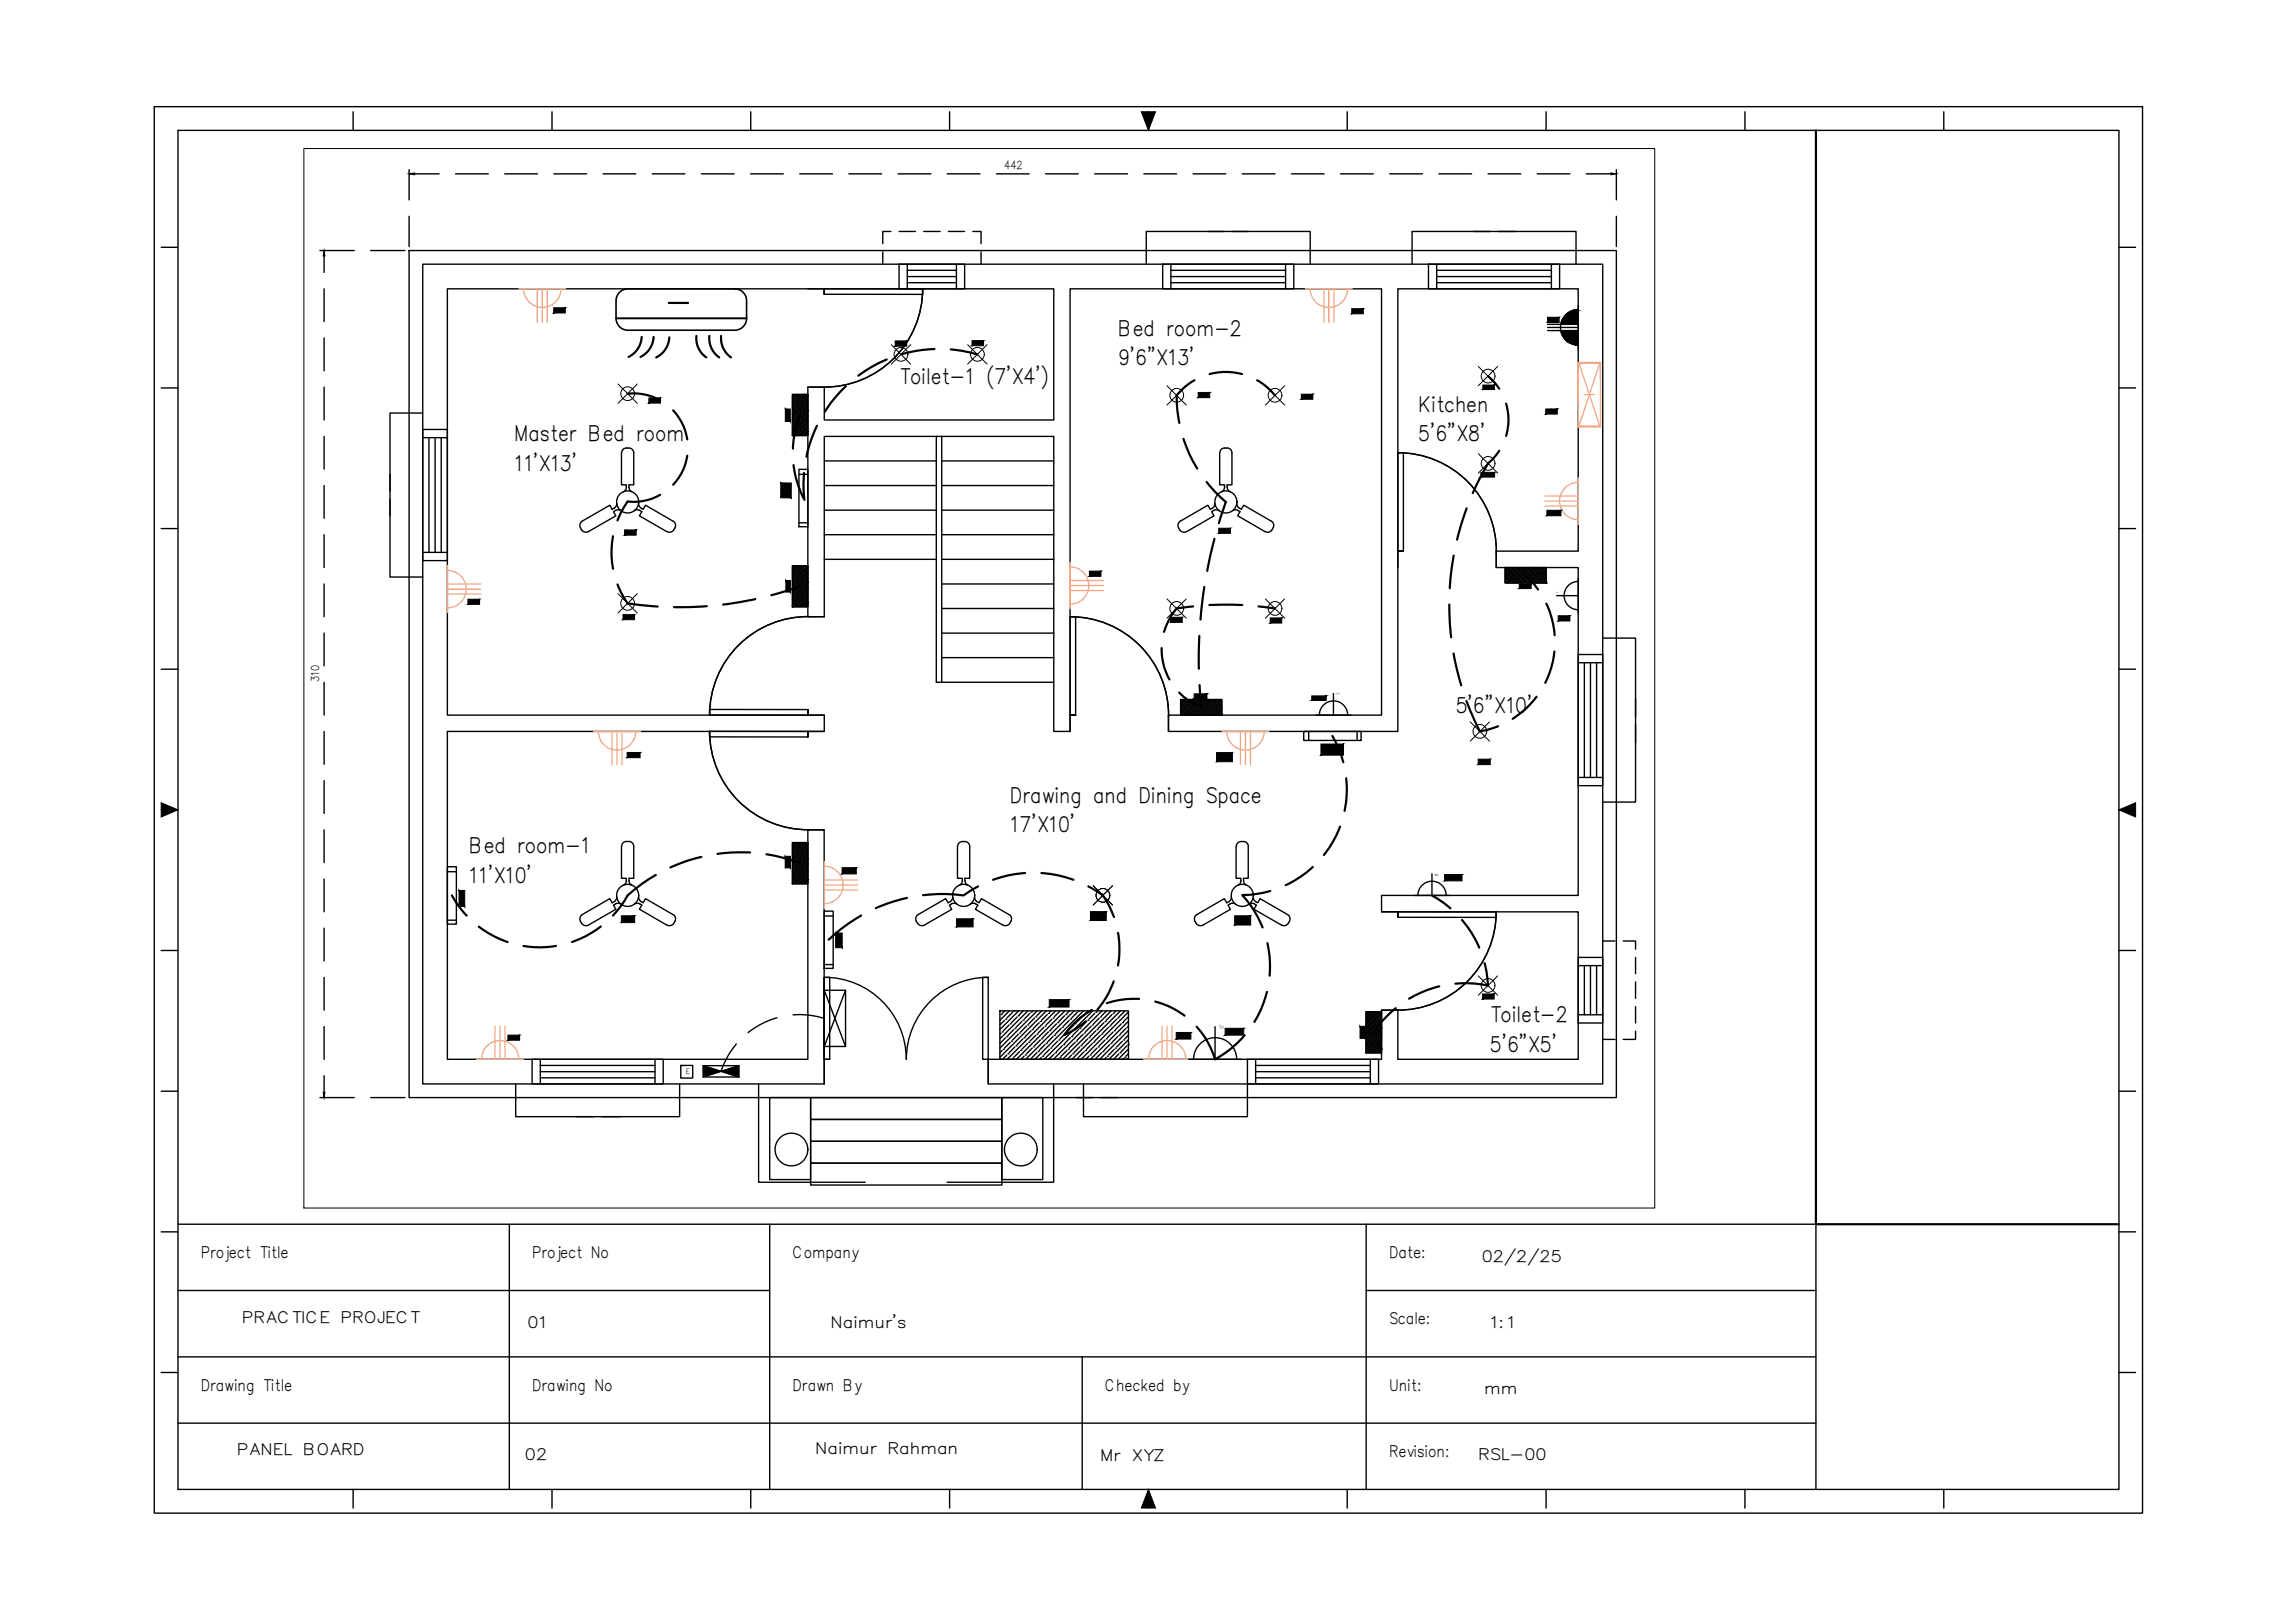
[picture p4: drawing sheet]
<svg xmlns="http://www.w3.org/2000/svg" width="420mm" height="297mm" viewBox="0 0 420 297" stroke-linecap="round" stroke-linejoin="round" font-family="sans-serif">
<defs><g id="words">
<g font-size="3.9">
<text x="204.7" y="61.5">Bed room-2</text>
<text x="164.6" y="70.3">Toilet-1 (7'X4')</text>
<text x="204.7" y="66.9">9'6&quot;X13'</text>
<text x="259.6" y="75.3">Kitchen</text>
<text x="94.1" y="80.8">Master Bed room</text>
<text x="259.6" y="80.7">5'6&quot;X8'</text>
<text x="94.1" y="86.1">11'X13'</text>
<text x="266.5" y="130.5">5'6&quot;X10'</text>
<text x="184.9" y="146.9">Drawing and Dining Space</text>
<text x="184.9" y="152.3">17'X10'</text>
<text x="85.9" y="156.2">Bed room-1</text>
<text x="85.9" y="161.5">11'X10'</text>
<text x="272.8" y="187.1">Toilet-2</text>
<text x="272.8" y="192.5">5'6&quot;X5'</text>
</g>
<g font-size="2.9">
<text x="36.8" y="230.2">Project Title</text>
<text x="97.4" y="230.2">Project No</text>
<text x="145.1" y="230.2">Company</text>
<text x="254.3" y="230.2">Date:</text>
<text x="271.3" y="230.9">02/2/25</text>
<text x="44.2" y="242.2">PRACTICE PROJECT</text>
<text x="96.6" y="243">01</text>
<text x="152" y="243">Naimur's</text>
<text x="254.3" y="242.4">Scale:</text>
<text x="272.7" y="243">1:1</text>
<text x="36.8" y="254.5">Drawing Title</text>
<text x="97.4" y="254.5">Drawing No</text>
<text x="145.1" y="254.5">Drawn By</text>
<text x="202.3" y="254.5">Checked by</text>
<text x="254.3" y="254.5">Unit:</text>
<text x="271.7" y="255.1">mm</text>
<text x="43.3" y="266.3">PANEL BOARD</text>
<text x="96.1" y="267.2">02</text>
<text x="149.3" y="266.1">Naimur Rahman</text>
<text x="201.4" y="267.3">Mr XYZ</text>
<text x="254.3" y="266.6">Revision:</text>
<text x="270.6" y="267.2">RSL-00</text>
</g>
<g font-size="2">
<text x="183.9" y="30.9">442</text>
<text x="58.4" y="124.8" transform="rotate(-90 58.4 124.8)">310</text>
</g>
<text font-size="1.4" x="125.6" y="196.6">E</text>
<g font-size=".9">
<text x="101.6" y="57">Q 4.2</text>
<text x="247.7" y="57.1">Q 5.1</text>
<text x="283.5" y="58.7">T 6.1</text>
<text x="164.1" y="63">L 7.1</text>
<text x="178.1" y="63">L 7.2</text>
<text x="271.7" y="71.1">L 6.2</text>
<text x="119" y="73.5">L 4.3</text>
<text x="144" y="75" transform="rotate(90 144 75)">SB 7</text>
<text x="219.6" y="72.5">L 5.2</text>
<text x="238.4" y="72.8">L 5.2</text>
<text x="283.2" y="75.5">L 5.2</text>
<text x="271.3" y="87.1">L 6.1</text>
<text x="283.4" y="94">Q 6.1</text>
<text x="114.5" y="97.6">F 4.2</text>
<text x="223.3" y="97.3">F 5.3</text>
<text x="199.8" y="105.3">Q 5.2</text>
<text x="85.9" y="110.3">Q 4.1</text>
<text x="114.2" y="113.1">L 4.1</text>
<text x="144.5" y="108.2" transform="rotate(-90 144.5 108.2)">SB 4</text>
<text x="214.7" y="113.8">L 5.1</text>
<text x="232.7" y="113.7">L 5.2</text>
<text x="285.5" y="113.3">L 5.2</text>
<text x="219" y="127.7">SB 5</text>
<text x="240.5" y="128.1">C0 5.3</text>
<text x="115" y="138.4">Q 3.2</text>
<text x="271" y="139.7">L 6.3</text>
<text x="144.5" y="158.5" transform="rotate(-90 144.5 158.5)">SB 3</text>
<text x="84.7" y="165.7" transform="rotate(-90 84.7 165.7)">TL 3.2</text>
<text x="153.9" y="173.1" transform="rotate(-90 153.9 173.1)">TL 1.1</text>
<text x="271.9" y="182.7">L 2.1</text>
<text x="93.4" y="190.2">Q 3.1</text>
<text x="249.8" y="189.7" transform="rotate(-90 249.8 189.7)">SB 2</text>
</g>
<text font-size=".8" x="223.1" y="188.4">TV</text>
<g font-size=".5">
<text x="285.3" y="108.5" transform="rotate(-90 285.3 108.5)">F</text>
<text x="244.6" y="127.3">CP</text>
<text x="262.6" y="160.3">WM</text>
</g>
</g></defs>
<!-- layer: Stair -->
<g fill="none" stroke="#000" stroke-width=".25">
<path d="M74.9 45.9h221v155h-221zM171.4 79.9v45h21.5M172.4 79.9v45M150.9 84.4h20.5M150.9 88.9h20.5M150.9 93.4h20.5M150.9 97.9h20.5M172.4 84.4h20.5M172.4 88.9h20.5M172.4 93.4h20.5M172.4 97.9h20.5M150.9 112.9v-33h42v54h3"/>
<path d="M150.9 102.4h20.5M172.4 102.4h20.5M172.4 106.9h20.5M172.4 111.4h20.5M172.4 115.9h20.5M172.4 120.4h20.5M140.9 200.9h7.5v15h-7.5zM148.4 200.9h35v4h-35zM148.4 204.9h35v4h-35zM148.4 208.9h35v4h-35zM148.4 212.9h35v4h-35zM183.4 200.9h7.5v15h-7.5z"/>
</g>
<!-- layer: window -->
<g fill="none" stroke="#000" stroke-width=".25">
<path d="M164.6 48.4h12v4.5h-12zM166.1 50.6h9M166.1 49.5h9M166.1 51.7h9M166.1 48.4v4.5M175.1 48.4v4.5M212.9 48.4h24v4.5h-24zM214.4 48.4v4.5M214.4 50.6h21M214.4 49.5h21M214.4 51.7h21M235.4 48.4v4.5"/>
<path d="M261.5 48.4h24v4.5h-24zM263 50.6h21M263 49.5h21M263 51.7h21M263 48.4v4.5M284 48.4v4.5M77.4 78.6h4.5v24h-4.5zM77.4 80.1h4.5M78.5 80.1v21M79.7 80.1v21M80.8 80.1v21M77.4 101.1h4.5"/>
<path d="M288.9 119.8h4.5v24h-4.5zM288.9 121.3h4.5M290.1 121.3v21M291.2 121.3v21M292.3 121.3v21M288.9 142.3h4.5M288.9 175.2h4.5v12h-4.5zM288.9 176.7h4.5M290.1 176.7v9M291.2 176.7v9M292.3 176.7v9M97.4 193.9h24v4.5h-24z"/>
<path d="M98.9 196.1h21M98.9 195h21M98.9 197.3h21M98.9 193.9v4.5M119.9 193.9v4.5M228.4 193.9h24v4.5h-24zM229.9 193.9v4.5M229.9 196.1h21M229.9 195h21M229.9 197.3h21M250.9 193.9v4.5M288.9 185.7h4.5"/>
</g>
<!-- layer: Door -->
<g fill="none" stroke="#000" stroke-width=".25">
<path d="M147.9 52.9h3v1h18v-1h-18v1M147.9 70.9h3M150.5 70.8a18 18 0 0 0 18.4-17.9 18 18 0 0 1-18 18M147.9 112.9h3M148 112.8a18 18 0 0 0-18.1 18 18 18 0 0 1 18.4-17.9M256.9 100.9h-1v-18h1v18h-1v3M273.9 101.2a18 18 0 0 0-18-18.3 18 18 0 0 1 18 18v3M147.9 129.9v1h-18v-1.1l18 .1v1h3M150.9 133.9h-3v1h-18v-1.1l18 .1v1M195.9 130.9v-18h1v18h-1v3M195.9 130.9h1M196.9 130.9h-1"/>
<path d="M213.9 131.2a18 18 0 0 0-18-18.3 18 18 0 0 1 18 18v3M147.9 151.9h3M148.2 151.9a18 18 0 0 1-18.3-18.1 18 18 0 0 0 18 18.1M179.9 178.9h1v15h-1zM180.9 178.9a15 15 0 0 0-15 15 15 15 0 0 0-15-15v15h1v-15h-1v19.5M252.9 166.9h3v1h18v-1h-18M255.9 166.9v1M150.9 193.9h1M180.9 193.9v4.5M255.6 184.9a18 18 0 0 0 18.3-18 18 18 0 0 1-18 18h-3"/>
</g>
<!-- layer: Wall -->
<path d="M150.9 112.9h-3v-42h3v6h42v-24h-111v78h69v3h-69v60h66v-42h3v46.5h-73.5v-150h216v150h-112.5v-4.5h72v-9h3v9h33v-27h-36v-3h36v-60h-15v-3h15v-48h-33v81h-42v-3h39v-78h-57v81" fill="none" stroke="#000" stroke-width=".25"/>
<!-- layer: Sun shade -->
<g fill="none" stroke="#000" stroke-width=".25">
<path d="M161.6 46.1v2.3M163.1 42.4h-1.5v2.2M164.6 42.4h3M169.1 42.4h3M173.6 42.4h3M178.1 42.4h1.5v2.2M179.6 46.1v2.3M209.9 48.4v-6h30v6M221.1 42.4h3M225.6 42.4h3M258.5 48.4v-6h30v6M269.8 42.4h3"/>
<path d="M274.3 42.4h3.1M77.4 75.6h-6v30h6M71.4 86.8v3.1M71.4 91.4v3M293.4 116.8h6v30h-6M299.4 127.8v3.3M299.4 132.6v3.4M293.4 172.2h2.3M297.2 172.2h2.2v1.5M299.4 175.2v3M299.4 179.7v3M94.4 198.4v6h30v-6"/>
<path d="M138.9 198.4v18h19.5M192.9 198.4v18h-19.5M198.4 198.4v6h30v-6M293.4 190.2h2.3M299.4 188.7v1.5h-2.2M299.4 184.2v3M105.5 204.4h3.3M110.3 204.4h3.3M197 200.9h3M201.5 200.9h3.1"/>
<circle cx="144.9" cy="210.4" r="3"/>
<circle cx="186.9" cy="210.4" r="3"/>
</g>
<!-- layer: Dimension -->
<g fill="none" stroke="#000" stroke-width=".25">
<path d="M74.9 31.1v5.5M74.9 39.6v5.5M75.9 31.8h4.5M83.4 31.8h6M92.4 31.8h6M101.4 31.8h6M110.4 31.8h6M119.4 31.8h6M128.4 31.8h6M137.4 31.8h6M146.4 31.8h6M155.4 31.8h6"/>
<path d="M164.4 31.8h6M173.4 31.8h6M182.4 31.8h6M191.4 31.8h6M200.4 31.8h6M209.4 31.8h6M218.4 31.8h6M227.4 31.8h6M236.4 31.8h6M245.4 31.8h6M254.4 31.8h6M263.4 31.8h6"/>
<path d="M272.4 31.8h6M281.4 31.8h6M290.4 31.8h4.5M295.9 31.1v5.5M295.9 39.6v5.5M58.6 45.9h6.3M59.3 46.8v3.1M59.3 52.9v6M67.9 45.9h6.3M59.3 61.9v6M59.3 70.9v6M59.3 79.9v6"/>
<path d="M59.3 88.9v6M59.3 97.9v6M59.3 106.9v6M59.3 115.9v6M59.3 124.9v6M59.3 133.9v6M59.3 142.9v6M59.3 151.9v6M59.3 160.9v6M59.3 169.9v6M59.3 178.9v6M59.3 187.9v6"/>
<path d="M59.3 196.9v3M58.6 200.9h6.3M67.9 200.9h6.3"/>
</g>
<path d="M74.9 31.8l1-.1v.3zM294.9 31.7l1 .1-1 .2zM59.3 45.9l.2 .9h-.3zM59.2 199.9h.3l-.2 1z" fill="#000" stroke="#000" stroke-width=".18"/>
<!-- layer: 0 -->
<g fill="none" stroke="#000" stroke-width=".18">
<path d="M113.1 70.3l3.6 3.5M116.7 70.3l-3.6 3.5M163.2 63.1l3.5 3.5M166.7 63.1l-3.5 3.5M177.2 63.1l3.5 3.5M180.7 63.1l-3.5 3.5M213.6 70.6l3.6 3.5M217.2 70.6l-3.6 3.5M231.7 70.6l3.5 3.5M235.2 70.6l-3.5 3.5M270.6 67.1l3.6 3.5M274.2 67.1l-3.6 3.5"/>
<path d="M270.6 83l3.6 3.6M274.2 83l-3.6 3.6M113.1 108.7l3.6 3.5M116.7 108.7l-3.6 3.5M213.6 109.6l3.6 3.5M217.2 109.6l-3.6 3.5M231.7 109.6l3.5 3.5M235.2 109.6l-3.5 3.5M269.2 132.1l3.5 3.5M272.7 132.1l-3.5 3.5M200.1 162.1l3.6 3.5M203.7 162.1l-3.6 3.5"/>
<path d="M270.6 178.6l3.6 3.5M274.2 178.6l-3.6 3.5"/>
<circle cx="114.9" cy="72" r="1.26"/>
<circle cx="164.9" cy="64.9" r="1.26"/>
<circle cx="178.9" cy="64.9" r="1.26"/>
<circle cx="215.4" cy="72.3" r="1.26"/>
<circle cx="233.4" cy="72.3" r="1.26"/>
<circle cx="272.4" cy="68.8" r="1.26"/>
<circle cx="272.4" cy="84.8" r="1.26"/>
<circle cx="114.9" cy="110.4" r="1.26"/>
<circle cx="215.4" cy="111.4" r="1.26"/>
<circle cx="233.4" cy="111.4" r="1.26"/>
<circle cx="270.9" cy="133.9" r="1.26"/>
<circle cx="201.9" cy="163.9" r="1.26"/>
<circle cx="272.4" cy="180.4" r="1.26"/>
</g>
<!-- layer: Electrical Load -->
<g fill="none" stroke="#ffaf89" stroke-width=".25">
<path d="M95 52.9h8.6M95.9 52.8a3.4 3.4 0 0 0 3.4 3.5 3.4 3.4 0 0 0 3.4-3.5M98.3 52.9v6.1M99.3 52.9v6.1M100.2 52.9v6.1M239 52.9h8.6M239.9 52.8a3.4 3.4 0 0 0 3.4 3.5 3.4 3.4 0 0 0 3.4-3.5M242.4 52.9v6.1M243.3 52.9v6.1M244.2 52.9v6.1M288.9 66.3h4.1v11.8h-4.1zM289.1 66.5l3.8 11.5h-3.8l3.8-11.5z"/>
<path d="M290.1 72.2h1.8M282.8 91.7h6.1M282.8 90.8h6.1M282.8 92.6h6.1M288.9 87.4v8.6M288.9 88.3a3.4 3.4 0 0 0-3.4 3.4 3.4 3.4 0 0 0 3.4 3.4M81.9 103.5v8.6M81.9 107.8h6.1M81.9 108.7h6.1M81.9 106.9h6.1M81.9 104.4a3.4 3.4 0 0 1 3.5 3.4 3.4 3.4 0 0 1-3.5 3.4M195.9 102.9v8.5"/>
<path d="M195.9 107.2h6.1M195.9 108.1h6.1M195.9 106.2h6.1M195.9 103.7a3.4 3.4 0 0 1 3.4 3.5 3.4 3.4 0 0 1-3.4 3.4M108.7 133.9h8.5M109.5 133.9a3.4 3.4 0 0 0 3.5 3.4 3.4 3.4 0 0 0 3.4-3.4M112 133.9v6.1M113 133.9v6.1M113.9 133.9v6.1M223.7 133.9h8.6M224.6 133.9a3.4 3.4 0 0 0 3.4 3.4 3.4 3.4 0 0 0 3.4-3.4M227.1 133.9v6.1"/>
<path d="M228 133.9v6.1M228.9 133.9v6.1M150.9 157.7v8.6M150.9 158.5a3.4 3.4 0 0 1 3.5 3.5 3.4 3.4 0 0 1-3.5 3.4M150.9 162h6.1M150.9 162.9h6.1M150.9 161h6.1M87.3 193.9h8.5M88.1 193.9a3.4 3.4 0 0 1 3.5-3.5 3.4 3.4 0 0 1 3.4 3.5M90.6 187.8v6.1M91.6 187.8v6.1M92.5 187.8v6.1"/>
<path d="M209.4 193.9h8.5M210.3 193.9a3.4 3.4 0 0 1 3.4-3.5 3.4 3.4 0 0 1 3.4 3.5M212.8 187.8v6.1M213.7 187.8v6.1M214.6 187.8v6.1"/>
</g>
<!-- layer: 0 -->
<g fill="none" stroke="#000" stroke-width=".25">
<path d="M283.3 59.9h5.6M283.3 59.4h5.6M288.9 56v7.9M288.9 56.7a3.2 3.2 0 0 0-3.2 3.2 3.2 3.2 0 0 0 3.2 3.3M145.1 79.7h.1M145.1 72.2h2.8v7.5h-2.8zM145.1 79.2l.5 .5M145.1 78.6l1.1 1.1M145.1 78.1l1.6 1.6M145.1 77.5l2.1 2.2M145.1 77l2.7 2.7M145.1 76.5l2.8 2.8"/>
<path d="M145.1 75.9l2.8 2.9M145.1 75.4l2.8 2.8M145.1 74.8l2.8 2.9M145.1 74.3l2.8 2.8M145.1 73.7l2.8 2.9M145.1 73.2l2.8 2.8M145.1 72.7l2.8 2.8M145.1 79.4l.1 .2M145.1 78.3l.2 .3M145.1 77.8h.1M145.1 77.3l.2 .3M145.1 76.7v.1"/>
<path d="M145.1 75.6l.1 .2M145.1 74.6l.2 .2M145.1 74h.1M145.1 73.5l.2 .3M145.1 72.9v.1M145.1 78.9h.1M145.1 75.1h.1M145.1 76.2l.3 .3M145.1 72.4l.3 .3M145.1 72.2l2.8 2.8M145.1 77.9h.1M145.1 74.1h.1"/>
<path d="M145.1 79l.4 .3M145.1 75.2l.4 .3M145.2 76.9h.1M145.2 73.1h.1M145.2 78l.3 .3M145.2 74.2l.3 .3M145.3 79.7h.1M145.3 75.8h.1M145.3 76.9l.3 .4M145.3 73.1l.3 .4M145.3 78.6h.1M145.3 74.8h.1"/>
<path d="M145.3 75.9l.4 .4M145.4 72.2l.3 .3M145.4 77.6h.1M145.4 73.8h.1M145.4 78.7l.4 .3M145.4 74.9l.4 .4M145.5 76.6h.1M145.5 72.8h.1M145.5 77.7l.3 .3M145.5 73.9l.3 .3M145.5 79.4h.1M145.5 75.6h.1"/>
<path d="M145.5 76.7l.4 .3M145.5 72.9l.4 .3M145.6 78.4h.1M145.6 74.6h.1M145.6 79.5l.3 .2M145.6 75.7l.4 .3M145.7 77.4h.1M145.7 73.5h.1M145.7 72.2l2.2 2.2M145.7 78.4l.3 .4M145.7 74.6l.3 .4M145.8 76.3h.1"/>
<path d="M145.8 72.5h.1M145.8 77.4l.3 .4M145.8 73.6l.3 .4M145.8 79.1h.1M145.8 75.3h.1M145.8 76.4l.4 .3M145.8 72.6l.4 .3M145.9 78.1h.1M145.9 74.3h.1M145.9 79.2l.3 .3M145.9 75.4l.3 .3M146 77.1h.1"/>
<path d="M146 73.3h.1M146 72.2h.1M146 78.2l.3 .3M146 74.4l.3 .3M146 76.1h.1M146 77.1l.4 .4M146 73.3l.4 .4M146.1 78.9h.1M146.1 75h.1M146.1 76.1l.3 .4M146.1 72.3l.3 .4M146.2 77.8h.1"/>
<path d="M146.2 74h.1M146.2 78.9l.3 .4M146.2 75.1l.3 .3M146.2 76.8h.1M146.2 73h.1M146.2 72.2l1.7 1.7M146.2 77.9l.4 .3M146.2 74.1l.4 .3M146.3 79.6h.1M146.3 75.8h.1M146.3 76.9l.3 .3M146.3 73.1l.3 .3"/>
<path d="M146.4 78.6h.1M146.4 74.8h.1M146.4 79.7h.1M146.4 75.8l.3 .4M146.4 77.6h.1M146.4 73.8h.1M146.4 78.6l.4 .4M146.4 74.8l.4 .4M146.5 72.2l.2 .2M146.5 76.5h.1M146.5 72.7h.1M146.5 77.6l.3 .4"/>
<path d="M146.5 73.8l.3 .4M146.6 79.3h.1M146.6 75.5h.1M146.6 76.6l.3 .3M146.6 72.8l.3 .3M146.6 78.3h.1M146.6 74.5h.1M146.6 79.4l.4 .3M146.6 75.6l.4 .3M146.7 77.3h.1M146.7 73.5h.1M146.7 78.4l.4 .3"/>
<path d="M146.7 74.6l.4 .3M146.8 72.2l1.1 1.1M146.8 76.3h.1M146.8 72.5h.1M146.8 77.4l.3 .3M146.8 73.5l.3 .4M146.8 79h.1M146.8 75.3h.1M146.8 76.3l.4 .4M146.8 72.5l.4 .4M146.9 78h.1M146.9 74.2h.1"/>
<path d="M146.9 79.1l.3 .4M146.9 75.3l.3 .4M147 77h.1M147 73.2h.1M147 78.1l.3 .3M147 74.3l.3 .3M147.1 76h.1M147.1 72.2h.1M147.1 77.1l.3 .3M147.1 73.3l.3 .3M147.1 78.8h.1M147.1 75h.1"/>
<path d="M147.1 76.1l.4 .3M147.1 72.2l.4 .4M147.2 77.8h.1M147.2 74h.1M147.2 78.9l.3 .3M147.2 75l.3 .4M147.2 76.7h.1M147.2 72.9h.1M147.2 77.8l.4 .4M147.2 74l.4 .4M147.3 79.5h.1M147.3 75.7h.1"/>
<path d="M147.3 72.2l.6 .6M147.3 76.8l.4 .3M147.3 73l.4 .3M147.4 78.5h.1M147.4 74.7h.1M147.4 79.6l.1 .1M147.4 75.8l.3 .3M147.5 77.5h.1M147.5 73.7h.1M147.5 78.6l.3 .3M147.5 74.8l.3 .3M147.5 76.5h.1"/>
<path d="M147.5 72.7h.1M147.5 77.6l.4 .3M147.5 73.8l.4 .3M147.6 79.3h.1M147.6 75.4h.1M147.6 76.5l.3 .4M147.6 72.7l.3 .4M147.6 72.2l.1 .1M147.7 78.2h.1M147.7 74.4h.1M147.7 79.3l.2 .3M147.7 75.5l.2 .3"/>
<path d="M147.7 77.2h.1M147.7 73.4h.1M147.7 78.3l.2 .2M147.7 74.5l.2 .2M147.8 76.2h.1M147.8 72.4h.1M147.8 77.3l.1 .1M147.8 73.5l.1 .1M147.9 79h.1M147.9 75.2h.1M147.9 72.2h.1M147.9 76.3h.1"/>
<path d="M147.9 72.5h.1M283.3 60.5h5.6M106.5 97a.9 .9 0 0 0 1.2 .3M112.9 92.1a1.05 1.05 0 0 1-.8 1.1l-.5-.7-5 2.9a1.04 1.04 0 0 0-.1 1.6M113.7 93.5a1.04 1.04 0 0 0-1.4 .1l.4 .8-5 2.9M114.7 89.2a.9 .9 0 0 1-.6 .8M114.7 82h.4M114.7 82a.94 .94 0 0 0-.9 .9v5.8h.9v.5M115.1 82a.9 .9 0 0 1 .9 .9v5.8h-.8v.5M115.2 89.2a.9 .9 0 0 0 .5 .8M116.1 93.5a1.03 1.03 0 0 1 1.4 .1l-.4 .8 5 2.9a1.14 1.14 0 0 0 1.4-.5 1.14 1.14 0 0 0-.3-1.4M116.9 92.1a.9 .9 0 0 0 .5 .9"/>
<path d="M117.4 93l.3 .2 .5-.7 5 2.9M146.3 85.9h1.6v10.5h-1.6zM146.3 95.7h1.6M146.3 86.8h1.6M222.4 92.1a1.05 1.05 0 0 1-.8 1.1l-.5-.7-5 2.9M223.2 93.5a1.06 1.06 0 0 0-1.4 .1l.5 .8-5.1 2.9a1.14 1.14 0 0 1-1.3-.5 1.14 1.14 0 0 1 .2-1.4M224.2 89.2a.9 .9 0 0 1-.6 .8M224.2 82h.4M224.2 82a.94 .94 0 0 0-.9 .9v5.8h.9v.5M224.6 82a.9 .9 0 0 1 .9 .9v5.8h-.9v.5M224.7 89.2a.9 .9 0 0 0 .5 .8M226.4 92.1a.9 .9 0 0 0 .5 .9"/>
<path d="M226.6 93.4l.4 .2-.4 .8 5 2.9M226.6 93.4a.9 .9 0 0 0-1 .1M226.9 93l.4 .2 .4-.7 5 2.9a.88 .88 0 0 1 .4 1.2M233.1 96.6a1.02 1.02 0 0 1-1.5 .7M145.1 111.1h.1M145.1 103.5h2.8v7.6h-2.8zM145.1 110.5l.5 .6M145.1 110l1.1 1.1M145.1 109.4l1.6 1.7M145.1 108.9l2.1 2.2M145.1 108.3l2.7 2.8M145.1 107.8l2.8 2.8"/>
<path d="M145.1 107.3l2.8 2.8M145.1 106.7l2.8 2.9M145.1 106.2l2.8 2.8M145.1 105.6l2.8 2.9M145.1 105.1l2.8 2.8M145.1 104.5l2.8 2.9M145.1 104l2.8 2.9M145.1 110.8l.1 .1M145.1 109.7l.2 .2M145.1 109.2h.1M145.1 108.6l.2 .3M145.1 108.1h.1"/>
<path d="M145.1 107l.1 .1M145.1 105.9l.2 .2M145.1 105.4h.1M145.1 104.8l.2 .3M145.1 104.3v.1M145.1 110.3h.1M145.1 106.5h.1M145.1 107.6l.3 .3M145.1 103.7l.3 .4M145.1 103.5l2.8 2.8M145.1 110.3l.4 .4M145.1 106.5l.4 .4"/>
<path d="M145.2 108.2h.1M145.2 104.4h.1M145.2 109.3l.3 .4M145.2 105.5l.3 .3M145.3 111h.1M145.3 107.2h.1M145.3 108.3l.3 .3M145.3 104.5l.3 .3M145.3 110h.1M145.3 106.2h.1M145.3 107.3l.4 .3M145.4 103.5l.3 .3"/>
<path d="M145.4 109h.1M145.4 105.2h.1M145.4 110.1l.4 .3M145.4 106.3l.4 .3M145.5 108h.1M145.5 104.1h.1M145.5 109l.3 .4M145.5 105.2l.3 .4M145.5 110.7h.1M145.5 106.9h.1M145.5 108l.4 .4M145.5 104.2l.4 .3"/>
<path d="M145.6 109.7h.1M145.6 105.9h.1M145.6 110.8l.3 .3M145.6 107l.4 .3M145.7 108.7h.1M145.7 104.9h.1M145.7 103.5l2.2 2.3M145.7 109.8l.3 .3M145.7 106l.3 .3M145.8 107.7h.1M145.8 103.9h.1M145.8 108.8l.3 .3"/>
<path d="M145.8 105l.3 .3M145.8 110.5h.1M145.8 106.7h.1M145.8 107.7l.4 .4M145.8 104l.4 .3M145.9 109.4h.1M145.9 105.6h.1M145.9 110.5l.3 .4M145.9 106.7l.3 .4M146 108.4h.1M146 104.6h.1M146 103.5h.1"/>
<path d="M146 109.5l.3 .4M146 105.7l.3 .4M146 107.4h.1M146 103.6h.1M146 108.5l.4 .3M146 104.7l.4 .3M146.1 110.2h.1M146.1 106.4h.1M146.1 107.5l.3 .3M146.1 103.7l.3 .3M146.2 109.2h.1M146.2 105.4h.1"/>
<path d="M146.2 110.3l.3 .3M146.2 106.5l.3 .3M146.2 108.1h.1M146.2 104.4h.1M146.2 103.5l1.7 1.7M146.2 109.2l.4 .4M146.2 105.4l.4 .4M146.3 110.9h.1M146.3 107.1h.1M146.3 108.2l.3 .4M146.3 104.4l.3 .4M146.4 109.9h.1"/>
<path d="M146.4 106.1h.1M146.4 111v.1M146.4 107.2l.3 .4M146.4 108.9h.1M146.4 105.1h.1M146.4 110l.4 .3M146.4 106.2l.4 .3M146.5 103.5l.2 .2M146.5 107.9h.1M146.5 104.1h.1M146.5 109l.3 .3M146.5 105.2l.3 .3"/>
<path d="M146.6 110.7h.1M146.6 106.9h.1M146.6 108l.3 .3M146.6 104.1l.3 .4M146.6 109.7h.1M146.6 105.8h.1M146.6 110.7l.4 .4M146.6 106.9l.4 .4M146.7 108.6h.1M146.7 104.8h.1M146.7 109.7l.4 .4M146.7 105.9l.4 .4"/>
<path d="M146.8 103.5l1.1 1.2M146.8 107.6h.1M146.8 103.8h.1M146.8 108.7l.3 .3M146.8 104.9l.3 .3M146.8 110.4h.1M146.8 106.6h.1M146.8 107.7l.4 .3M146.8 103.9l.4 .3M146.9 109.4h.1M146.9 105.6h.1M146.9 110.5l.3 .3"/>
<path d="M146.9 106.7l.3 .3M147 108.4h.1M147 104.5h.1M147 109.4l.3 .4M147 105.6l.3 .4M147.1 107.3h.1M147.1 103.5h.1M147.1 108.4l.3 .4M147.1 104.6l.3 .4M147.1 110.1h.1M147.1 106.3h.1M147.1 107.4l.4 .3"/>
<path d="M147.1 103.6l.4 .4M147.2 109.1h.1M147.2 105.3h.1M147.2 110.2l.3 .3M147.2 106.4l.3 .3M147.2 108.1h.1M147.2 104.3h.1M147.2 109.2l.4 .3M147.2 105.4l.4 .3M147.3 110.9h.1M147.3 107.1h.1M147.3 103.5l.6 .6"/>
<path d="M147.3 108.1l.4 .4M147.3 104.4l.4 .3M147.4 109.9h.1M147.4 106.1h.1M147.4 110.9l.1 .2M147.4 107.1l.3 .4M147.5 108.8h.1M147.5 105h.1M147.5 109.9l.3 .4M147.5 106.1l.3 .4M147.5 107.8h.1M147.5 104h.1"/>
<path d="M147.5 108.9l.4 .3M147.5 105.1l.4 .3M147.6 110.6h.1M147.6 106.8h.1M147.6 107.9l.3 .3M147.6 104.1l.3 .3M147.6 103.5l.1 .2M147.7 109.6h.1M147.7 105.8h.1M147.7 110.7l.2 .2M147.7 106.9l.2 .2M147.7 108.6h.1"/>
<path d="M147.7 104.8h.1M147.7 109.7l.2 .1M147.7 105.8l.2 .2M147.8 107.6h.1M147.8 103.7h.1M147.8 108.6l.1 .1M147.8 104.8l.1 .2M147.9 110.3h.1M147.9 106.5h.1M147.9 103.5v.1M147.9 107.6v.1M147.9 103.8v.1"/>
<path d="M275.5 105.8h.1M275.5 104.7h.1M275.5 103.9h7.6v2.8h-7.6zM275.6 103.9h-.1M275.6 105.8h.1M275.7 104l-.2 .2M275.7 104h.1M275.7 105.1l-.2 .2M275.8 105h.1M275.8 106.1l-.3 .3M275.9 106h.1M275.9 103.9h-.1"/>
<path d="M276 104.3l-.4 .4M276 104.3h.1M276 105.3l-.3 .4M276.1 105.3h.1M276.1 106.4l-.4 .3M276.1 103.9l-.6 .6M276.1 106.3h.1M276.2 104.6l-.3 .3M276.3 104.5h.1M276.3 105.6l-.3 .3M276.4 105.5h.1M276.4 106.6l-.1 .1"/>
<path d="M276.4 103.9l-.3 .3M276.4 106.6h.1M276.5 104.9l-.4 .3M276.6 104.8h.1M276.6 105.9l-.4 .3M276.6 105.8h.1M276.7 103.9l-1.2 1.1M276.7 104.1l-.3 .4M276.8 104h.1M276.8 105.1l-.4 .4M276.8 105.1h.1M276.8 106.2l-.3 .3"/>
<path d="M276.9 106.1h.1M277 103.9l-.2 .1M277 104.4l-.4 .3M277 104.3h.1M277 105.4l-.3 .4M277.1 105.3h.1M277.1 106.4l-.3 .3M277.2 106.4h.1M277.2 103.9l-1.7 1.7M277.2 104.7l-.3 .3M277.3 104.6h.1M277.3 105.7l-.3 .3"/>
<path d="M277.4 106.7h.1M277.4 105.6h.1M277.4 106.6h.1M277.4 103.9l-.3 .4M277.5 104.9l-.3 .4M277.6 104.9h.1M277.6 105.9l-.4 .4M277.7 105.9h.1M277.7 104.2l-.3 .3M277.8 103.9l-2.3 2.2M277.8 104.1h.1M277.8 105.2l-.4 .3"/>
<path d="M277.9 105.1h.1M277.9 106.2l-.4 .4M277.9 106.2h.1M278 104.5l-.3 .3M278 103.9l-.1 .1M278.1 104.4h.1M278.1 105.5l-.4 .3M278.1 105.4h.1M278.1 106.5l-.2 .2M278.2 106.4h.1M278.3 104.7l-.4 .4M278.3 103.9l-2.8 2.7"/>
<path d="M278.3 104.7h.1M278.3 105.8l-.3 .3M278.4 105.7h.1M278.5 106.7h.1M278.5 104l-.4 .3M278.5 103.9h.1M278.5 105l-.3 .3M278.6 104.9h.1M278.6 106l-.3 .4M278.7 105.9h.1M278.7 104.3l-.3 .3M278.8 104.2h.1"/>
<path d="M278.8 105.3l-.3 .3M278.9 103.9l-2.9 2.8M278.9 105.2h.1M278.9 106.3l-.4 .3M278.9 106.2h.1M279 104.5l-.3 .4M279.1 104.5h.1M279.1 105.5l-.4 .4M279.1 105.5h.1M279.1 106.6l-.1 .1M279.1 103.9l-.2 .2M279.2 106.5h.1"/>
<path d="M279.3 104.8l-.4 .3M279.3 104.7h.1M279.3 105.8l-.3 .4M279.4 103.9l-2.9 2.8M279.4 105.8h.1M279.5 104l-.4 .4M279.6 104h.1M279.6 105.1l-.4 .3M279.6 105h.1M279.6 106.1l-.3 .3M279.7 103.9h-.1M279.7 106h.1"/>
<path d="M279.7 104.3l-.3 .4M279.8 104.3h.1M279.8 105.3l-.3 .4M279.9 105.3h.1M279.9 106.4l-.3 .3M279.9 103.9l-2.8 2.8M280 106.3h.1M280 104.6l-.3 .3M280.1 104.5h.1M280.1 105.6l-.4 .3M280.2 105.5h.1M280.2 106.6l-.1 .1"/>
<path d="M280.2 103.9l-.3 .3M280.2 106.6h.1M280.3 104.9l-.3 .3M280.4 104.8h.1M280.4 105.9l-.4 .3M280.4 105.8h.1M280.5 103.9l-2.9 2.8M280.5 104.1l-.3 .4M280.6 104h.1M280.6 105.1l-.4 .4M280.6 105.1h.1M280.6 106.2l-.3 .3"/>
<path d="M280.7 106.1h.1M280.8 104.4l-.4 .3M280.8 103.9l-.2 .1M280.8 104.3h.1M280.8 105.4l-.3 .4M280.9 105.3h.1M280.9 106.4l-.3 .3M281 106.4h.1M281 103.9l-2.8 2.8M281 104.7l-.3 .3M281.1 104.6h.1M281.1 105.7l-.3 .3"/>
<path d="M281.2 106.7h.1M281.2 105.6h.1M281.2 106.6h.1M281.2 103.9l-.3 .4M281.3 104.9l-.3 .4M281.4 104.9h.1M281.4 105.9l-.4 .4M281.5 105.9h.1M281.5 104.2l-.3 .3M281.6 103.9l-2.9 2.8M281.6 104.1h.1M281.6 105.2l-.4 .3"/>
<path d="M281.7 105.1h.1M281.7 106.2l-.4 .4M281.7 106.2h.1M281.8 104.5l-.3 .3M281.8 103.9l-.1 .1M281.9 104.4h.1M281.9 105.5l-.4 .3M281.9 105.4h.1M281.9 106.5l-.2 .2M282 106.4h.1M282.1 104.7l-.4 .4M282.1 103.9l-2.8 2.8"/>
<path d="M282.1 104.7h.1M282.1 105.8l-.3 .3M282.2 105.7h.1M282.3 106.7h.1M282.3 104l-.4 .3M282.3 103.9h.1M282.3 105l-.3 .3M282.4 104.9h.1M282.4 106l-.3 .4M282.5 105.9h.1M282.5 104.3l-.3 .3M282.6 104.2h.1"/>
<path d="M282.6 105.3l-.3 .3M282.6 103.9l-2.8 2.8M282.7 105.2h.1M282.7 106.3l-.4 .3M282.8 106.2h.1M282.8 104.5l-.3 .4M282.9 104.5h.1M282.9 105.5l-.4 .4M282.9 103.9l-.2 .2M282.9 105.5h.1M282.9 106.6l-.1 .1M283 106.5h.1"/>
<path d="M283.1 106.7h.1M283.1 105.4h-.1M283.1 106.2l-.6 .5M283.1 105.6l-1.1 1.1M283.1 105.1l-1.7 1.6M283.1 104.5l-2.2 2.2M283.1 104l-2.8 2.7M283.1 105.9l-.3 .3M283.1 104.8l-.3 .3M283.1 104.3l-.2 .1M285 109h3.9M288.9 105.8v6.4"/>
<path d="M288.9 106.4a2.59 2.59 0 0 0-2.6 2.6 2.59 2.59 0 0 0 2.6 2.6M216.1 128h7.6v2.9h-7.6zM216.2 128.9h.1M216.2 130h-.1M216.2 128l-.1 .1M216.2 129.9h.1M216.3 128.2l-.2 .2M216.4 128.1h.1M216.4 129.2l-.3 .2M216.4 129.2h.1M216.4 130.2l-.3 .3M216.5 128l-.1 .1"/>
<path d="M216.5 130.2h.1M216.6 128.5l-.4 .3M216.6 128.4h.1M216.6 129.5l-.3 .3M216.7 129.4h.1M216.7 130.5l-.3 .4M216.8 128l-.7 .6M216.8 130.5h.1M216.8 128.7l-.3 .4M216.9 128.7h.1M216.9 129.8l-.3 .3M217 129.7h.1"/>
<path d="M217 130.8l-.1 .1M217 128l-.3 .3M217 130.7h.1M217.1 129l-.3 .4M217.2 129h.1M217.2 130l-.4 .4M217.2 130h.1M217.3 128l-1.2 1.2M217.3 128.3l-.3 .3M217.4 128.2h.1M217.4 129.3l-.4 .3M217.5 129.2h.1"/>
<path d="M217.5 130.3l-.4 .3M217.5 130.2h.1M217.6 128l-.1 .1M217.6 128.6l-.4 .3M217.6 128.5h.1M217.6 129.6l-.3 .3M217.7 129.5h.1M217.7 130.6l-.3 .3M217.8 130.5h.1M217.8 128l-1.7 1.7M217.9 128.8l-.4 .4M217.9 128.7h.1"/>
<path d="M217.9 129.8l-.3 .4M218 129.8h.1M218 130.9h.1M218 130.8h.1M218 128.1l-.3 .3M218.1 129.1l-.3 .3M218.2 129h.1M218.2 130.1l-.3 .4M218.3 130h.1M218.3 128.3l-.3 .4M218.4 128l-2.3 2.3M218.4 128.3h.1"/>
<path d="M218.4 129.4l-.4 .3M218.5 129.3h.1M218.5 130.4l-.4 .3M218.5 130.3h.1M218.6 128.6l-.3 .4M218.6 128l-.1 .2M218.7 128.6h.1M218.7 129.6l-.4 .4M218.7 129.6h.1M218.7 130.6l-.2 .3M218.8 130.6h.1M218.9 128.9l-.4 .3"/>
<path d="M218.9 128l-2.8 2.8M218.9 128.8h.1M218.9 129.9l-.3 .3M219 129.8h.1M219.1 130.9h.1M219.1 128.1l-.4 .4M219.1 128.1h.1M219.1 129.2l-.3 .3M219.2 129.1h.1M219.2 130.2l-.3 .3M219.3 130.1h.1M219.3 128.4l-.3 .3"/>
<path d="M219.4 128.3h.1M219.4 129.4l-.3 .4M219.5 128l-2.9 2.9M219.5 129.4h.1M219.5 130.5l-.4 .3M219.5 130.4h.1M219.6 128.7l-.3 .3M219.7 128.6h.1M219.7 129.7l-.4 .3M219.7 128l-.2 .3M219.8 129.6h.1M219.8 130.7l-.2 .2"/>
<path d="M219.8 130.6h.1M219.9 129l-.4 .3M219.9 128.9h.1M219.9 130l-.3 .3M220 128l-2.8 2.9M220 129.9h.1M220.1 128.2l-.3 .4M220.2 128.1h.1M220.2 129.2l-.4 .4M220.2 129.2h.1M220.2 130.2l-.3 .4M220.3 128l-.1 .1"/>
<path d="M220.3 130.2h.1M220.4 128.5l-.4 .3M220.4 128.4h.1M220.4 129.5l-.3 .3M220.5 129.4h.1M220.5 130.5l-.3 .4M220.5 128l-2.8 2.9M220.6 130.5h.1M220.6 128.7l-.3 .4M220.7 128.7h.1M220.7 129.8l-.3 .3M220.8 129.7h.1"/>
<path d="M220.8 130.8l-.1 .1M220.8 128l-.3 .3M220.8 130.7h.1M220.9 129l-.3 .4M221 129h.1M221 130l-.4 .4M221.1 130h.1M221.1 128l-2.9 2.9M221.1 128.3l-.3 .3M221.2 128.2h.1M221.2 129.3l-.4 .3M221.2 129.2h.1"/>
<path d="M221.2 130.3l-.3 .3M221.3 130.2h.1M221.4 128l-.2 .1M221.4 128.6l-.3 .3M221.5 128.5h.1M221.5 129.6l-.4 .3M221.5 129.5h.1M221.5 130.6l-.3 .3M221.6 130.5h.1M221.6 128l-2.8 2.9M221.7 128.8l-.4 .4M221.7 128.7h.1"/>
<path d="M221.7 129.8l-.3 .4M221.8 129.8h.1M221.8 130.9h.1M221.9 130.8h.1M221.9 128.1l-.4 .3M221.9 129.1l-.3 .3M222 129h.1M222 130.1l-.3 .4M222.1 130h.1M222.1 128.3l-.3 .4M222.2 128l-2.9 2.9M222.2 128.3h.1"/>
<path d="M222.2 129.4l-.3 .3M222.3 129.3h.1M222.3 130.4l-.4 .3M222.3 130.3h.1M222.4 128.6l-.3 .4M222.4 128l-.1 .2M222.5 128.6h.1M222.5 129.6l-.4 .4M222.5 129.6h.1M222.5 130.6l-.2 .3M222.6 130.6h.1M222.7 128.9l-.4 .3"/>
<path d="M222.7 128l-2.8 2.9M222.7 128.8h.1M222.7 129.9l-.3 .3M222.8 129.8h.1M222.9 130.9h.1M222.9 128.1l-.4 .4M222.9 128.1h.1M222.9 129.2l-.3 .3M223 129.1h.1M223 130.2l-.3 .3M223.1 130.1h.1M223.1 128.4l-.3 .3"/>
<path d="M223.2 128.3h.1M223.2 129.4l-.3 .4M223.3 128l-2.9 2.9M223.3 129.4h.1M223.3 130.5l-.4 .3M223.4 130.4h.1M223.4 128.7l-.3 .3M223.5 128.6h.1M223.5 129.7l-.4 .3M223.5 128l-.2 .3M223.5 129.6h.1M223.5 130.7l-.1 .2"/>
<path d="M223.6 130.6h.1M223.7 130.9h.1M223.7 130.3l-.6 .6M223.7 129.8l-1.1 1.1M223.7 129.2l-1.7 1.7M223.7 128.7l-2.2 2.2M223.7 128.2l-2.7 2.7M223.7 130l-.3 .3M223.7 129.5l-.1 .1M223.7 129l-.3 .3M223.7 128.4l-.2 .2M238.7 133.9h10.5v1.6h-10.5z"/>
<path d="M239.6 133.9v1.6M240.9 130.9h6.4M241.5 130.9a2.59 2.59 0 0 1 2.6-2.6 2.59 2.59 0 0 1 2.6 2.6M244.1 126.9v4M248.5 133.9v1.6M81.9 158.6h1.7v10.5h-1.7zM81.9 159.5h1.7M145.1 154.2h2.8v7.6h-2.8zM145.1 159.6l2.1 2.2M145.1 159l2.7 2.8M145.1 158.5l2.8 2.8M145.1 157.9l2.8 2.9"/>
<path d="M145.1 157.4l2.8 2.8M145.1 156.9l2.8 2.8M145.1 156.3l2.8 2.9M145.1 155.8l2.8 2.8M145.1 155.2l2.8 2.9M145.1 154.7l2.8 2.8M145.1 159.8v.1M145.1 159.3l.2 .3M145.1 158.8h.1M145.1 157.7l.1 .1M145.1 156.6l.2 .2M145.1 156h.1"/>
<path d="M145.1 155.5l.2 .3M145.1 154.9v.1M145.1 157.1h.1M145.1 158.2l.3 .4M145.1 154.4l.3 .4M145.1 154.2l2.8 2.8M145.1 159.9h.1M145.1 156.1h.1M145.1 157.2l.4 .4M145.2 158.9h.1M145.2 155.1h.1M145.2 160l.3 .3"/>
<path d="M145.2 156.2l.3 .3M145.3 157.9h.1M145.3 159l.3 .3M145.3 155.2l.3 .3M145.3 156.9h.1M145.3 158l.4 .3M145.4 154.2l.3 .3M145.4 159.6h.1M145.4 155.9h.1M145.4 156.9l.4 .4M145.5 158.6h.1M145.5 154.8h.1"/>
<path d="M145.5 159.7l.3 .4M145.5 155.9l.3 .4M145.5 157.6h.1M145.5 158.7l.4 .3M145.5 154.9l.4 .3M145.6 156.6h.1M145.6 157.7l.4 .3M145.7 159.4h.1M145.7 155.6h.1M145.7 154.2l2.2 2.2M145.7 156.7l.3 .3M145.8 158.4h.1"/>
<path d="M145.8 154.6h.1M145.8 159.5l.3 .3M145.8 155.6l.3 .4M145.8 157.3h.1M145.8 158.4l.4 .4M145.8 154.6l.4 .4M145.9 156.3h.1M145.9 157.4l.3 .3M146 159.1h.1M146 155.3h.1M146 156.4l.3 .3M146 154.2h.1"/>
<path d="M146 158.1h.1M146 154.3h.1M146 159.2l.4 .3M146 155.4l.4 .3M146.1 157.1h.1M146.1 158.2l.3 .3M146.1 154.4l.3 .3M146.2 159.9h.1M146.2 156h.1M146.2 157.1l.3 .4M146.2 158.8h.1M146.2 155h.1"/>
<path d="M146.2 154.2l1.7 1.7M146.2 159.9l.4 .4M146.2 156.1l.4 .4M146.3 157.8h.1M146.3 158.9l.3 .3M146.3 155.1l.3 .3M146.4 156.8h.1M146.4 157.9l.3 .3M146.4 159.6h.1M146.4 155.8h.1M146.4 156.9l.4 .3M146.5 154.2l.2 .2"/>
<path d="M146.5 158.6h.1M146.5 154.8h.1M146.5 159.6l.3 .4M146.5 155.9l.3 .3M146.6 157.6h.1M146.6 158.6l.3 .4M146.6 154.8l.3 .4M146.6 156.5h.1M146.6 157.6l.4 .4M146.7 159.3h.1M146.7 155.5h.1M146.7 156.6l.4 .3"/>
<path d="M146.8 154.2l1.1 1.1M146.8 158.3h.1M146.8 154.5h.1M146.8 159.4l.3 .3M146.8 155.6l.3 .3M146.8 157.3h.1M146.8 158.4l.4 .3M146.8 154.6l.4 .3M146.9 156.3h.1M146.9 157.3l.3 .4M147 159h.1M147 155.2h.1"/>
<path d="M147 156.3l.3 .4M147.1 158h.1M147.1 154.2h.1M147.1 159.1l.3 .4M147.1 155.3l.3 .3M147.1 157h.1M147.1 158.1l.4 .3M147.1 154.3l.4 .3M147.2 159.8h.1M147.2 156h.1M147.2 157.1l.3 .3M147.2 158.8h.1"/>
<path d="M147.2 155h.1M147.2 159.9l.4 .3M147.2 156l.4 .4M147.3 157.7h.1M147.3 154.2l.6 .6M147.3 158.8l.4 .4M147.3 155l.4 .4M147.4 156.7h.1M147.4 157.8l.3 .4M147.5 159.5h.1M147.5 155.7h.1M147.5 156.8l.3 .3"/>
<path d="M147.5 158.5h.1M147.5 154.7h.1M147.5 159.6l.4 .3M147.5 155.8l.4 .3M147.6 157.5h.1M147.6 158.6l.3 .3M147.6 154.8l.3 .3M147.6 154.2l.1 .2M147.7 156.5h.1M147.7 157.6l.2 .2M147.7 159.2h.1M147.7 155.4h.1"/>
<path d="M147.7 156.5l.2 .2M147.8 158.2h.1M147.8 154.4h.1M147.8 159.3l.1 .1M147.8 155.5l.1 .1M147.9 157.2h.1M147.9 154.2v.1M147.9 158.3h.1M147.9 154.5h.1M226.3 154.9v5.8h.9v.5M227.2 154a1 1 0 0 1 1.3 .9v5.8h-.8a1.15 1.15 0 0 0 .5 1.3M227.2 154a.9 .9 0 0 0-.9 .9"/>
<path d="M262.2 159.9v4M81.9 168.4h1.7M106.5 169a.9 .9 0 0 0 1.2 .3M112.4 165l-.3 .2-.5-.7-5 2.9a1.04 1.04 0 0 0-.1 1.6M112.9 164.1a.9 .9 0 0 1-.4 .9M113.7 165.5a1.04 1.04 0 0 0-1.4 .2l.4 .7-5 2.9M114.1 162a1.05 1.05 0 0 0 .6-1.3h-.9v-5.8a1.13 1.13 0 0 1 1.1-.9 1.13 1.13 0 0 1 1.1 .9v5.8h-.8a1.1 1.1 0 0 0 .5 1.3M116.1 165.5a1.03 1.03 0 0 1 1.4 .2l-.4 .7 5 2.9a1.14 1.14 0 0 0 1.4-.5 1.14 1.14 0 0 0-.3-1.4M116.9 164.1a1.1 1.1 0 0 0 .8 1.1l.5-.7 5 2.9M145.1 161.7v.1M145.1 161.2l.5 .6M145.1 160.7l1.1 1.1"/>
<path d="M145.1 160.1l1.6 1.7M145.1 161.5l.1 .1M145.1 160.4l.2 .2M145.1 160.9h.1M145.1 161l.4 .4M145.3 161.7h.1M145.3 160.7h.1M145.4 160.7l.4 .4M145.5 161.4h.1M145.6 160.4h.1M145.6 161.5l.3 .3M145.7 160.5l.3 .3"/>
<path d="M145.8 161.1h.1M145.9 160.1h.1M145.9 161.2l.3 .4M146 160.2l.3 .3M146.1 160.9h.1M146.2 160.9l.3 .4M146.3 161.6h.1M146.4 160.6h.1M146.4 161.7v.1M146.4 160.7l.4 .3M146.6 161.4h.1M146.6 160.3h.1"/>
<path d="M146.6 161.4l.4 .4M146.7 160.4l.4 .3M146.8 161.1h.1M146.9 160.1h.1M146.9 161.1l.3 .4M147 160.1l.3 .4M147.1 160.8h.1M147.2 160.9l.3 .3M147.3 161.6h.1M147.4 160.5h.1M147.4 161.6l.1 .2M147.5 160.6l.3 .3"/>
<path d="M147.6 161.3h.1M147.7 160.3h.1M147.7 161.4l.2 .2M147.7 160.3l.2 .2M147.9 161h.1M150.9 166.8h1.6v10.4h-1.6zM150.9 176.5h1.6M150.9 167.6h1.6M167.8 168.6l.2 .4M174 165l-.4 .2-.5-.7-5 2.9a.89 .89 0 0 0-.3 1.2M174.4 164.1a.9 .9 0 0 1-.4 .9M175.2 165.5a1.06 1.06 0 0 0-1.4 .2l.5 .7-5.1 2.9a.91 .91 0 0 1-1.2-.3"/>
<path d="M176.6 161.2v-.5h.9v-5.8a1.14 1.14 0 0 0-1.1-.9 1.14 1.14 0 0 0-1.1 .9v5.8h.9a1.1 1.1 0 0 1-.6 1.3M176.7 161.2a.9 .9 0 0 0 .5 .8M178.4 164.1a.9 .9 0 0 0 .5 .9M178.6 165.4l.4 .3-.4 .7 5 2.9a.94 .94 0 0 0 1.3-.3M178.6 165.4a.9 .9 0 0 0-1 .1M178.9 165l.3 .2 .5-.7 5 2.9a.99 .99 0 0 1 .2 1.6M225 165l-.4 .2-.5-.7-5 2.9a1.02 1.02 0 0 0-.1 1.6M225.2 165.4l-.4 .3 .5 .7-5.1 2.9a.93 .93 0 0 1-1.2-.3M225.2 165.4a.9 .9 0 0 1 1 .1M225.4 164.1a.9 .9 0 0 1-.4 .9M227.2 161.2a.9 .9 0 0 1-.6 .8M228.6 165.5a1.01 1.01 0 0 1 1.4 .2l-.4 .7 5 2.9a.93 .93 0 0 0 1.3-.3"/>
<path d="M229.4 164.1a.9 .9 0 0 0 .5 .9M229.9 165l.4 .2 .4-.7 5 2.9a1 1 0 0 1 .1 1.6M259 163.9h6.3M259.6 163.9a2.59 2.59 0 0 1 2.6-2.6 2.59 2.59 0 0 1 2.6 2.6M124.6 195h2.2v2.3h-2.2zM128.7 195h6.6v2.1h-6.6zM128.7 195l6.6 2.1M135.3 195l-6.6 2.1M150.9 181.2h3.9v10.3h-3.9zM150.9 181.2l3.9 10.3M154.8 181.2l-3.9 10.3M183.1 185h23.5v8.9h-23.5z"/>
<path d="M183.1 185h.1M183.3 185.7h.1M183.3 189.1l-.2 .2M183.5 188.9h.1M183.5 192.2l-.4 .5M183.7 192h.1M183.9 186.7l-.8 .9M183.9 185l-.4 .5M184.1 186.5h.1M184.1 189.9l-1 1.1M184.3 189.7h.1M184.3 193.1l-.8 .8"/>
<path d="M184.5 192.9h.1M184.7 187.6l-1 1M184.8 185l-1.7 1.7M185 187.4h.1M185 190.8l-1.1 1M185.2 190.5h.1M185.4 193.7h.1M185.4 185.3l-1.1 1M185.6 185h.1M185.6 188.4l-1.1 1.1M185.8 188.2h.1M185.8 191.6l-1.1 1.1"/>
<path d="M186 191.4h.1M186.2 186.1l-1 1.1M186.4 185.9h.1M186.4 189.3l-1 1M186.5 185l-3.4 3.4M186.7 189.1h.1M186.7 192.5l-1.1 1M186.9 192.2h.1M187.1 187l-1.1 1M187.3 186.7h.1M187.3 190.1l-1.1 1.1M187.3 185l-.6 .7"/>
<path d="M187.5 189.9h.1M187.5 193.3l-.6 .6M187.7 193.1h.1M187.9 187.8l-1 1.1M188.1 187.6h.1M188.1 191l-1 1M188.2 185l-5.1 5.1M188.3 190.8h.1M188.6 185.5l-1.1 1M188.8 185.3h.1M188.8 188.6l-1.1 1.1M189 188.4h.1"/>
<path d="M189 191.8l-1.1 1.1M189 185h.1M189.2 191.6h.1M189.4 186.3l-1.1 1.1M189.6 186.1h.1M189.6 189.5l-1 1M189.8 189.3h.1M189.8 192.7l-1 1M189.9 185l-6.8 6.8M190 192.5h.1M190.3 187.2l-1.1 1M190.5 187h.1"/>
<path d="M190.5 190.3l-1.1 1.1M190.7 190.1h.1M190.7 193.5l-.4 .4M190.7 185l-.9 .9M190.9 193.3h.1M191.1 188l-1.1 1.1M191.3 187.8h.1M191.3 191.2l-1 1M191.5 191h.1M191.6 185l-8.5 8.5M191.7 185.7l-1 1M191.9 185.5h.1"/>
<path d="M191.9 188.9l-1 1M192.2 188.6h.1M192.2 192l-1.1 1.1M192.4 191.8h.1M192.4 185l-.2 .3M192.6 186.5l-1.1 1.1M192.8 186.3h.1M192.8 189.7l-1.1 1.1M193 189.5h.1M193 192.9l-1 1M193.2 192.7h.1M193.3 185l-8.9 8.9"/>
<path d="M193.4 187.4l-1 1M193.6 187.2h.1M193.6 190.5l-1 1.1M193.9 190.3h.1M193.9 193.7l-.2 .2M194.1 193.5h.1M194.1 185l-1.1 1.1M194.3 188.2l-1.1 1.1M194.5 188h.1M194.5 191.4l-1.1 1.1M194.7 191.2h.1M194.9 185.9l-1 1.1"/>
<path d="M195 185l-8.9 8.9M195.1 185.7h.1M195.1 189.1l-1 1M195.3 188.9h.1M195.3 192.2l-1 1.1M195.5 192h.1M195.8 186.7l-1.1 1.1M195.8 185l-.5 .5M196 186.5h.1M196 189.9l-1.1 1.1M196.2 189.7h.1M196.2 193.1l-.8 .8"/>
<path d="M196.4 192.9h.1M196.6 187.6l-1.1 1M196.6 185l-8.8 8.9M196.8 187.4h.1M196.8 190.8l-1 1M197 190.5h.1M197.2 193.7h.1M197.2 185.3l-1 1M197.4 185h.1M197.4 188.4l-1 1.1M197.7 188.2h.1M197.7 191.6l-1.1 1.1"/>
<path d="M197.9 191.4h.1M198.1 186.1l-1.1 1.1M198.3 185.9h.1M198.3 189.3l-1.1 1M198.4 185l-8.9 8.9M198.5 189.1h.1M198.5 192.5l-1.1 1M198.7 192.2h.1M198.9 187l-1 1M199.1 186.7h.1M199.1 190.1l-1 1.1M199.2 185l-.7 .7"/>
<path d="M199.4 189.9h.1M199.4 193.3l-.6 .6M199.6 193.1h.1M199.8 187.8l-1.1 1.1M200 187.6h.1M200 191l-1.1 1M200.1 185l-8.9 8.9M200.2 190.8h.1M200.4 185.5l-1 1M200.6 185.3h.1M200.6 188.6l-1 1.1M200.8 188.4h.1"/>
<path d="M200.8 191.8l-1 1.1M200.9 185h-.1M201 191.6h.1M201.3 186.3l-1.1 1.1M201.5 186.1h.1M201.5 189.5l-1.1 1M201.7 189.3h.1M201.7 192.7l-1.1 1M201.7 185l-8.8 8.9M201.9 192.5h.1M202.1 187.2l-1.1 1M202.3 187h.1"/>
<path d="M202.3 190.3l-1 1.1M202.5 190.1h.1M202.5 193.5l-.3 .4M202.6 185l-.9 .9M202.7 193.3h.1M203 188l-1.1 1.1M203.2 187.8h.1M203.2 191.2l-1.1 1M203.4 191h.1M203.4 185l-8.9 8.9M203.6 185.7l-1.1 1M203.8 185.5h.1"/>
<path d="M203.8 188.9l-1.1 1M204 188.6h.1M204 192l-1 1.1M204.2 191.8h.1M204.3 185l-.3 .3M204.4 186.5l-1 1.1M204.6 186.3h.1M204.6 189.7l-1 1.1M204.9 189.5h.1M204.9 192.9l-1 1M205.1 192.7h.1M205.1 185l-8.9 8.9"/>
<path d="M205.3 187.4l-1.1 1M205.5 187.2h.1M205.5 190.5l-1.1 1.1M205.7 190.3h.1M205.7 193.7l-.1 .2M205.9 193.5h.1M205.9 185l-1 1.1M206.1 188.2l-1 1.1M206.3 188h.1M206.3 191.4l-1 1.1M206.6 191.2h.1M206.6 185.2l-8.7 8.7"/>
<path d="M206.6 186.9l-7 7M206.6 188.6l-5.3 5.3M206.6 190.3l-3.6 3.6M206.6 192l-1.9 1.9M206.6 193.7l-.2 .2M206.6 186.1l-.9 .9M206.6 187.8h.1M206.6 189.4l-.7 .7M206.6 192.8l-.5 .5M217.6 193.9h9.7M218.5 193.9a3.9 3.9 0 0 1 4-4 3.9 3.9 0 0 1 3.9 4M222.4 187.9v6"/>
<path d="M250.1 185.2h2.8v7.5h-2.8zM250.1 192.7h.1M250.1 192.2l.5 .5M250.1 191.6l1.1 1.1M250.1 191.1l1.6 1.6M250.1 190.5l2.2 2.2M250.1 190l2.7 2.7M250.1 189.4l2.8 2.9M250.1 188.9l2.8 2.9M250.1 188.3l2.8 2.9M250.1 187.8l2.8 2.9M250.1 187.3l2.8 2.8"/>
<path d="M250.1 186.7l2.8 2.9M250.1 186.2l2.8 2.8M250.1 185.6l2.8 2.9M250.1 192.4l.1 .2M250.1 191.3l.2 .3M250.1 190.8h.1M250.1 190.3l.3 .2M250.1 189.7l.1 .1M250.1 188.6l.1 .2M250.1 187.5l.2 .3M250.1 187h.1M250.1 186.4l.3 .3"/>
<path d="M250.1 185.9l.1 .1M250.1 191.9h.1M250.1 188.1h.1M250.1 189.2l.3 .3M250.1 185.4l.3 .3M250.1 185.2l2.8 2.7M250.2 190.9h.1M250.2 187.1h.1M250.2 192l.3 .3M250.2 188.2l.3 .3M250.2 189.9h.1M250.2 186.1h.1"/>
<path d="M250.2 191l.4 .3M250.2 187.1l.4 .4M250.3 192.6h.1M250.3 188.9h.1M250.3 189.9l.3 .4M250.3 186.1l.3 .4M250.4 191.6h.1M250.4 187.8h.1M250.4 188.9l.3 .4M250.4 185.2l.3 .2M250.4 190.6h.1M250.4 186.8h.1"/>
<path d="M250.4 191.7l.4 .3M250.4 187.9l.4 .3M250.5 189.6h.1M250.5 185.8h.1M250.5 190.7l.3 .3M250.5 186.9l.3 .3M250.6 192.4h.1M250.6 188.6h.1M250.6 189.7l.3 .3M250.6 185.9l.3 .3M250.6 191.4h.1M250.6 187.6h.1"/>
<path d="M250.6 192.5l.3 .2M250.6 188.6l.4 .4M250.7 185.2l2.2 2.2M250.7 190.3h.1M250.7 186.5h.1M250.7 191.4l.3 .4M250.7 187.6l.3 .4M250.8 189.3h.1M250.8 185.5h.1M250.8 190.4l.3 .3M250.8 186.6l.3 .4M250.8 192.1h.1"/>
<path d="M250.8 188.3h.1M250.8 189.4l.4 .3M250.8 185.6l.4 .3M250.9 191.1h.1M250.9 187.3h.1M250.9 192.2l.3 .3M250.9 188.4l.3 .3M251 190.1h.1M251 186.3h.1M251 185.2h.1M251 191.2l.3 .3M251 187.4l.3 .3"/>
<path d="M251 189h.1M251 190.1l.4 .4M251 186.3l.4 .4M251.1 191.8h.1M251.1 188h.1M251.1 189.1l.3 .3M251.1 185.3l.3 .4M251.2 190.8h.1M251.2 187h.1M251.2 191.9l.3 .3M251.2 188.1l.3 .3M251.2 189.8h.1"/>
<path d="M251.2 186h.1M251.2 185.2l1.7 1.7M251.2 190.9l.4 .3M251.2 187.1l.4 .3M251.3 192.6h.1M251.3 188.8h.1M251.3 189.9l.4 .3M251.3 186.1l.4 .3M251.4 191.6h.1M251.4 187.8h.1M251.4 192.6v.1M251.4 188.9l.3 .3"/>
<path d="M251.4 190.5h.1M251.4 186.7h.1M251.4 191.6l.4 .4M251.4 187.8l.4 .4M251.5 189.5h.1M251.5 185.7h.1M251.5 190.6l.3 .4M251.5 186.8l.3 .3M251.5 185.2l.2 .2M251.6 192.3h.1M251.6 188.5h.1M251.6 189.6l.3 .3"/>
<path d="M251.6 185.8l.3 .3M251.7 191.3h.1M251.7 187.5h.1M251.7 192.4l.3 .3M251.7 188.6l.3 .3M251.7 190.3h.1M251.7 186.5h.1M251.7 191.4l.4 .3M251.7 187.6l.4 .3M251.8 185.2l1.1 1.1M251.8 189.3h.1M251.8 185.4h.1"/>
<path d="M251.8 190.3l.3 .4M251.8 186.5l.3 .4M251.8 192h.1M251.8 188.2h.1M251.8 189.3l.4 .4M251.8 185.5l.4 .4M251.9 191h.1M251.9 187.2h.1M251.9 192.1l.4 .4M251.9 188.3l.4 .3M252 190h.1M252 186.2h.1"/>
<path d="M252 191.1l.3 .3M252 187.3l.3 .3M252.1 189h.1M252.1 185.2h.1M252.1 190.1l.3 .3M252.1 186.3l.3 .3M252.1 191.8h.1M252.1 188h.1M252.1 189l.4 .4M252.1 185.2l.4 .4M252.2 190.7h.1M252.2 187h.1"/>
<path d="M252.2 191.8l.3 .4M252.2 188l.3 .4M252.3 189.7h.1M252.3 185.9h.1M252.3 190.8l.3 .4M252.3 187l.3 .4M252.3 185.2l.6 .6M252.3 192.5h.1M252.3 188.7h.1M252.3 189.8l.4 .3M252.3 186l.4 .3M252.4 191.5h.1"/>
<path d="M252.4 187.7h.1M252.4 192.6l.1 .1M252.4 188.8l.3 .3M252.5 190.5h.1M252.5 186.7h.1M252.5 191.6l.3 .3M252.5 187.8l.3 .3M252.5 189.4h.1M252.5 185.7h.1M252.5 190.5l.4 .4M252.5 186.7l.4 .4M252.6 192.2h.1"/>
<path d="M252.6 188.4h.1M252.6 189.5l.3 .4M252.6 185.7l.3 .3M252.6 185.2l.1 .1M252.7 191.2h.1M252.7 187.4h.1M252.7 192.3l.2 .3M252.7 188.5l.2 .3M252.7 190.2h.1M252.7 186.4h.1M252.7 191.3l.2 .2M252.7 187.5l.2 .2"/>
<path d="M252.8 189.2h.1M252.8 185.4h.1M252.8 190.3l.1 .1M252.8 186.5l.1 .1M252.9 192h.1M252.9 188.2h.1M252.9 185.2h.1M252.9 189.3h.1M252.9 185.4v.1"/>
<circle cx="114.9" cy="91.9" r="2.02"/>
<circle cx="224.4" cy="91.9" r="2.02"/>
<circle cx="114.9" cy="163.9" r="2.02"/>
<circle cx="176.4" cy="163.9" r="2.02"/>
<circle cx="227.4" cy="163.9" r="2.02"/>
</g>
<path d="M113.4 53.5a2.19 2.19 0 0 1 1.6-.6h19.5a2.17 2.17 0 0 1 2.2 2.1v3.3a2.17 2.17 0 0 1-2.2 2.1h-19.5a2.17 2.17 0 0 1-2.2-2.1v-3.3a2.19 2.19 0 0 1 .6-1.5z" fill="none" stroke="#000" stroke-width=".3"/>
<path d="M112.8 58.3h23.9" fill="none" stroke="#000" stroke-width=".36"/>
<path d="M122.4 55.4h3.6M117.5 61.7a4.3 4.3 0 0 1-2.4 3.6M119.7 61.7a4.3 4.3 0 0 1-2.4 3.6M122.5 61.7a4.3 4.3 0 0 1-2.4 3.7M127.5 61.5a4.2 4.2 0 0 0 1.8 3.9M129.9 61.5a4.2 4.2 0 0 0 1.8 3.9M132 61.5a4.2 4.2 0 0 0 1.8 3.9" fill="none" stroke="#000" stroke-width=".4"/>
<g fill="#000" stroke="#000" stroke-width=".18">
<path d="M287.9 56.8l.5-.1 .5 .1zM288.4 63.1l.5 .1zM128.7 195l3.3 1.1h-3.3zM128.7 196.1h3.3l-3.3 1zM132 196.1h3.3v1zM132 196.1l3.3-1.1v1.1z"/>
<path d="M285.8 58.9l-.1 .5h3.2zM285.8 58.9h3.1v.5z"/>
<path d="M286.1 58.4l-.3 .5h3.1zM286.1 58.4h2.8v.5z"/>
<path d="M286.3 58l-.2 .4h2.8zM286.3 58h2.6v.4z"/>
<path d="M286.6 57.6l-.3 .4h2.6zM286.6 57.6h2.3v.4z"/>
<path d="M286.6 57.6h2.3l-1.9-.3zM287 57.3h1.9v.3z"/>
<path d="M287 57.3h1.9l-1.4-.3zM287.5 57h1.4v.3z"/>
<path d="M287.5 57h1.4l-1-.2zM287.9 56.8h1v.2z"/>
<path d="M288.4 56.7l.5 .1v-.1zM288.4 56.7h.5z"/>
<path d="M285.7 60.5l.1 .5h3.1zM285.7 60.5h3.2v.5z"/>
<path d="M285.8 61l.3 .5h2.8zM285.8 61h3.1v.5z"/>
<path d="M286.1 61.5l.2 .4h2.6zM286.1 61.5h2.8v.4z"/>
<path d="M286.3 61.9l.3 .4h2.3zM286.3 61.9h2.6v.4z"/>
<path d="M286.6 62.3l.4 .3h1.9zM286.6 62.3h2.3v.3z"/>
<path d="M287 62.6l.5 .2h1.4zM287 62.6h1.9v.2z"/>
<path d="M287.5 62.8l.4 .2h1zM287.5 62.8h1.4v.2z"/>
<path d="M287.9 63l1 .1zM287.9 63h1v.1z"/>
</g>
<!-- layer: Annotation -->
<g fill="#000" stroke="#000" stroke-width=".18">
<path d="M101.4 56.3v1l2.1-1zM101.4 57.3l2.1-1v1z"/>
<path d="M247.5 56.5v.9l2.1-.9zM247.5 57.4l2.1-.9v.9z"/>
<path d="M283.3 58.1v.9l2.1-.9zM283.3 59l2.1-.9v.9z"/>
<path d="M118.8 72.8v1l2.1-1zM118.8 73.8l2.1-1v1z"/>
<path d="M143.8 74.9l.9 2.2v-2.2zM143.8 74.9l.9 2.2h-.9z"/>
<path d="M163.9 62.4v1l2.1-1zM163.9 63.4l2.1-1v1z"/>
<path d="M178 62.3v1l2.1-1zM178 63.3l2.1-1v1z"/>
<path d="M219.4 71.8v1l2.1-1zM219.4 72.8l2.1-1v1z"/>
<path d="M238.2 72.1v1l2.2-1zM238.2 73.1l2.2-1v1z"/>
<path d="M271.5 70.5v.8l2.1-.8zM271.5 71.3l2.1-.8v.8z"/>
<path d="M283 74.9v.9l2.1-.9zM283 75.8l2.1-.9v.9z"/>
<path d="M114.3 97v.9l2.2-.9zM114.3 97.9l2.2-.9v.9z"/>
<path d="M142.9 88.4l2 2.7v-2.7zM142.9 88.4l2 2.7h-2z"/>
<path d="M223.1 96.7v.9l2.2-.9zM223.1 97.6l2.2-.9v.9z"/>
<path d="M271.1 86.5v.8l2.5-.8zM271.1 87.3l2.5-.8v.8z"/>
<path d="M283.2 93.4v1l2.6-1zM283.2 94.4l2.6-1v1z"/>
<path d="M85.7 109.7v.9l2.1-.9zM85.7 110.6l2.1-.9v.9z"/>
<path d="M114.1 112.5v.9l2.1-.9zM114.1 113.4l2.1-.9v.9z"/>
<path d="M143.9 106.2v2.2h.8zM143.9 106.2h.8v2.2z"/>
<path d="M199.4 104.5v1l2.2-1zM199.4 105.5l2.2-1v1z"/>
<path d="M214.3 113v.9l2.1-.9zM214.3 113.9l2.1-.9v.9z"/>
<path d="M232.5 113.1v.9l2.2-.9zM232.5 114l2.2-.9v.9z"/>
<path d="M278.1 106.9v.8l2.2-.8zM278.1 107.7l2.2-.8v.8z"/>
<path d="M285.3 112.7v1l2.1-1zM285.3 113.7l2.1-1v1z"/>
<path d="M114.8 137.7v1l2.4-1zM114.8 138.7l2.4-1v1z"/>
<path d="M218.6 127v.8l2.4-.8zM218.6 127.8l2.4-.8v.8z"/>
<path d="M222.7 137.7v1.7l2.9-1.7zM222.7 139.4l2.9-1.7v1.7z"/>
<path d="M240.1 127.4v.8l2.7-.8zM240.1 128.2l2.7-.8v.8z"/>
<path d="M241.8 136.2v2l4.2-2zM241.8 138.2l4.2-2v2z"/>
<path d="M270.6 138.9v1l2.2-1zM270.6 139.9l2.2-1v1z"/>
<path d="M143.7 156.7v2.1h1zM143.7 156.7h1v2.1z"/>
<path d="M154.2 158.8v1.1l2.6-1.1zM154.2 159.9l2.6-1.1v1.1z"/>
<path d="M84 163v2.9h1.1zM84 163h1.1v2.9z"/>
<path d="M113.8 167.6v1.3l2.4-1.3zM113.8 168.9l2.4-1.3v1.3z"/>
<path d="M153 170.8v2.6h1.2zM153 170.8h1.2v2.6z"/>
<path d="M175.1 168.2v1.4l3-1.4zM175.1 169.6l3-1.4v1.4z"/>
<path d="M199.6 166.8v1.7l2.9-1.7zM199.6 168.5l2.9-1.7v1.7z"/>
<path d="M226 167.6v1.7l3-1.7zM226 169.3l3-1.7v1.7z"/>
<path d="M264.5 160v1.2l3.2-1.2zM264.5 161.2l3.2-1.2v1.2z"/>
<path d="M93 189.4v1l2.1-1zM93 190.4l2.1-1v1z"/>
<path d="M192.1 183v1.3l3.6-1.3zM192.1 184.3l3.6-1.3v1.3z"/>
<path d="M215.3 189v1.2l2.7-1.2zM215.3 190.2l2.7-1.2v1.2z"/>
<path d="M224.3 188.2v1.2l3.4-1.2zM224.3 189.4l3.4-1.2v1.2z"/>
<path d="M249 187.8v2.2h.9zM249 187.8h.9v2.2z"/>
<path d="M271.4 181.9v.9l2.1-.9zM271.4 182.8l2.1-.9v.9z"/>
</g>
<!-- layer: 1.5rm Cable -->
<path d="M134.8 191.1l-.1 .1a14.9 14.9 0 0 0-2.7 4.9M142.2 186.3h-.1a14.6 14.6 0 0 0-5.1 2.7M145.2 185.7h.2a15.4 15.4 0 0 1 5.5 .7" fill="none" stroke="#000" stroke-width=".25"/>
<g fill="none" stroke="#000" stroke-width=".4">
<path d="M114.9 72.1a9.9 9.9 0 0 1 6 1.2M123.2 75.1a10 10 0 0 1 2.6 5.3M146.5 76a18.1 18.1 0 0 0-1.3 6.1M149.6 77.9l-1 2.3-1 3.4M154.8 70.7a24.4 24.4 0 0 0-3.8 4.6M162.3 65.8l-.3 .1a24.8 24.8 0 0 0-4.9 2.9M171.1 63.9h-.7a24.1 24.1 0 0 0-5.2 .9M174.1 64l2 .2 2.8 .7M218.7 69.6l-.4 .2a11.6 11.6 0 0 0-2.9 2.6 23.1 23.1 0 0 0 .5 5M221.5 68.5l.5-.2a11.4 11.4 0 0 1 5.4 .2M230.2 69.6l.3 .2a11.6 11.6 0 0 1 2.9 2.6M272.4 68.8l1.3 1.3 .8 1"/>
<path d="M275.7 73.9a10.1 10.1 0 0 1 0 5.9M112.2 98.1v.1a16 16 0 0 0 0 5.9M120.9 90.6a9.8 9.8 0 0 1-6 1.2l-1.2 2-.7 1.5M125.8 83.4a9.6 9.6 0 0 1-2.6 5.3M145.3 85.1v.3a19 19 0 0 0 1.8 5.8M147.2 86.6l-.1 2 .2 2.9M216.7 80.3v.2a23.5 23.5 0 0 0 2.5 5.3M220.9 88.2l1.5 1.8 2 1.9-1.3 3.8M222.3 98.6l-1.3 5.9M268.5 93l-1.8 5.8M274.5 82.5l-.8 1-1.3 1.3-2.8 5.4M113.1 107l.6 1.4 1.2 2 5.5 .6"/>
<path d="M129.4 110.9l-6 .2M138.3 109.7l-5.9 .9M146.5 107.3l-5.3 1.6M212.7 118.6a11.5 11.5 0 0 0 1.4 5.8M218.4 111l-3 .4a11.5 11.5 0 0 0-2.3 4.2M219.6 116.4l-.1 6M220.5 107.4l-.7 6M221.4 110.7h6M230.4 111l3 .4M265.3 110.6l.1 3.7 .3 2.3M266.1 119.6l1.4 5.8M266.1 101.7l-.3 2.3-.4 3.7"/>
<path d="M279.3 105.3l2.3 2.6M283.1 110.5l.2 .4a16.8 16.8 0 0 1 1.3 5.4M284.6 119.2a16.4 16.4 0 0 1-1.7 5.8M219.6 125.4l.3 4a11.5 11.5 0 0 1-4-2.6M243.9 134.7a20 20 0 0 1 2 4.8M268.5 128.3l2.4 5.6 3.4-1M281.3 127.5a15.9 15.9 0 0 1-4.4 4.1M128.4 156.8a27.2 27.2 0 0 0-5.7 2M137.3 156h-3.4l-2.6 .3M140.3 156.3a32.6 32.6 0 0 1 6.2 1.7M187.7 159.8h-.5a20.4 20.4 0 0 0-5.4 1.2M190.7 159.8h.4a20.4 20.4 0 0 1 5.4 1.2"/>
<path d="M240.3 158.7l-.2 .2a19.5 19.5 0 0 1-4.7 3.1M245.3 151.3l-.1 .4a18.7 18.7 0 0 1-2.8 4.8M246.5 142.4a18.6 18.6 0 0 1-.3 6M82.7 163.9a17.2 17.2 0 0 0 2.7 3.7M87.7 169.6a18.4 18.4 0 0 0 5.2 2.8M101.8 173.1a17 17 0 0 1-6 0M110 169.6a17.1 17.1 0 0 1-5.3 2.8M120.1 160.1a28.6 28.6 0 0 0-5.2 3.8 17.3 17.3 0 0 1-2.7 3.7M157.7 167.6a30.5 30.5 0 0 0-6 4.4M166 164.3l-3.6 1.1-2.1 .8M179.1 162.2l-2.7 1.7a28.7 28.7 0 0 0-7.4-.1M199.2 162.2l2.7 1.7"/>
<path d="M201.8 163.7a16.7 16.7 0 0 1 2.1 4.1M203.9 179.6l-.3 .8a16.1 16.1 0 0 1-2.7 4.4M204.7 170.7l.1 .5a17.4 17.4 0 0 1-.1 5.5M232 172.6a18.7 18.7 0 0 1 .4 6M232.6 163.1h-.2a19.9 19.9 0 0 1-5 .7 19.3 19.3 0 0 1 3.7 5.9M199.9 184.8l-.1 .1a16.1 16.1 0 0 0-5 4.5 15.5 15.5 0 0 0 4-2.5M208.5 182.8h-.1a16 16 0 0 0-5.8 .8M211.5 183.3l.2 .1a14.9 14.9 0 0 1 5.2 2.5M219.1 187.9l.1 .1a15.7 15.7 0 0 1 3.2 5.9 19 19 0 0 0 5.5-4.4M232 181.5l-.3 1a18.2 18.2 0 0 1-2.1 4.5"/>
</g>
<!-- layer: 2.5rm Cable -->
<path d="M262.2 163.9l2.1 1.3 1.2 1.1M267.7 168.4l.3 .3a18.6 18.6 0 0 1 2.8 4.7M271.8 176.3l.3 1.5 .3 2.6a20.1 20.1 0 0 0-5.9-.4M255.5 184.5a20 20 0 0 0-4 4.4M263.5 180.5a20.1 20.1 0 0 0-5.5 2.3" fill="none" stroke="#000" stroke-width=".4"/>
<!-- layer: Block -->
<g fill="none" stroke="#000" stroke-width=".25">
<path d="M28.2 19.5h364v257.4h-364zM32.6 23.9h355.3v248.7h-355.3zM64.7 20.5v3.4M101.1 20.5v3.4M137.4 20.5v3.4M173.8 20.5v3.4M210.3 20.5v3.4M246.6 20.5v3.4M283 20.5v3.4M319.5 20.5v3.4M355.9 20.5v3.4M29.5 45.3h3.1"/>
<path d="M387.9 45.3h3.1M29.5 71h3.1M387.9 71h3.1M29.5 96.7h3.1M387.9 96.7h3.1M29.5 122.5h3.1M387.9 122.5h3.1M29.5 148.2h3.1M387.9 148.2h3.1M29.5 174h3.1M387.9 174h3.1M29.5 199.7h3.1"/>
<path d="M387.9 199.7h3.1M29.5 225.5h3.1M32.6 236.2h108.3M32.6 224.1h299.9v48.5M93.2 224.1v48.5M140.9 224.1v48.5M250.1 236.2h82.4M250.1 224.1v48.5M387.9 225.5h3.1M29.5 251.2h3.1M32.6 248.3h299.9M198.1 248.3v24.3"/>
<path d="M387.9 251.2h3.1M32.6 260.5h299.9M64.7 272.6v3.4M101.1 272.6v3.4M137.4 272.6v3.4M173.8 272.6v3.4M210.3 272.6v3.4M246.6 272.6v3.4M283 272.6v3.4M319.5 272.6v3.4M355.9 272.6v3.4"/>
</g>
<path d="M208.9 20.5h2.6l-1.2 3.4zM29.5 146.9l3.1 1.3-3.1 1.3zM387.9 148.2l3.1-1.3v2.6zM210.3 272.6l1.2 3.4h-2.6z" fill="#000" stroke="#000" stroke-width=".18"/>
<path d="M332.5 23.9v200.2h55.4" fill="none" stroke="#000" stroke-width=".4"/>
<!-- layer: 1.5rm Cable -->
<path d="M55.6 27.2h247.3v193.9h-247.3z" fill="none" stroke="#000" stroke-width=".18"/>
<use href="#words"/>
</svg>
